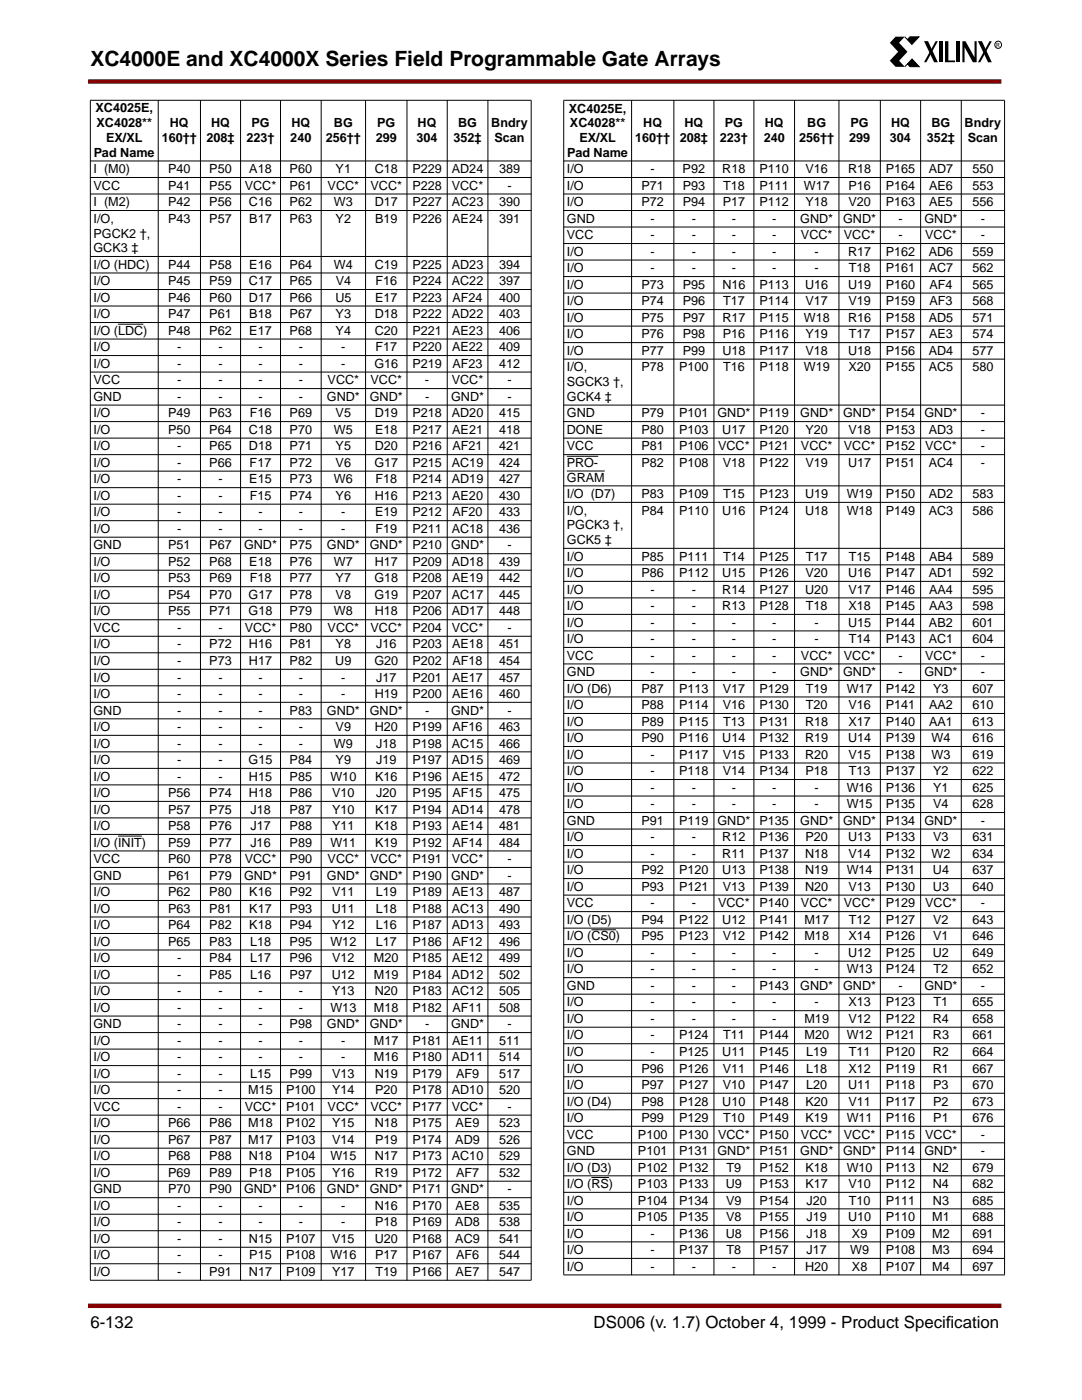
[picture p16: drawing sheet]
<svg xmlns="http://www.w3.org/2000/svg" width="216mm" height="279mm" viewBox="0 0 216 279" stroke-linecap="round" stroke-linejoin="round" font-family="sans-serif">
<defs><g id="words">
<text font-size="4.2" x="18" y="13.1">XC4000E and XC4000X Series Field Programmable Gate Arrays</text>
<g font-size="3.4">
<text x="18" y="265.1">6-132</text>
<text x="118.5" y="265.1">DS006 (v. 1.7) October 4, 1999 - Product Specif</text>
<text x="188.7" y="265.1">ication</text>
</g>
<g font-size="2.5">
<text x="19.1" y="22.4">XC4025E,</text>
<text x="113.5" y="22.5">XC4025E,</text>
<text x="19.3" y="25.4">XC4028**</text>
<text x="21.2" y="28.3">EX/XL</text>
<text x="32.3" y="28.3">160††</text>
<text x="33.9" y="25.4">HQ</text>
<text x="41.2" y="28.3">208‡</text>
<text x="42.1" y="25.4">HQ</text>
<text x="49.2" y="28.3">223†</text>
<text x="50.2" y="25.4">PG</text>
<text x="57.9" y="28.3">240</text>
<text x="58.1" y="25.4">HQ</text>
<text x="65" y="28.3">256††</text>
<text x="66.6" y="25.4">BG</text>
<text x="75" y="28.3">299</text>
<text x="75.3" y="25.4">PG</text>
<text x="83.1" y="28.3">304</text>
<text x="83.3" y="25.4">HQ</text>
<text x="90.5" y="28.3">352‡</text>
<text x="91.4" y="25.4">BG</text>
<text x="98" y="25.4">Bndry</text>
<text x="98.7" y="28.3">Scan</text>
<text x="113.7" y="25.4">XC4028**</text>
<text x="115.6" y="28.3">EX/XL</text>
<text x="126.7" y="28.3">160††</text>
<text x="128.4" y="25.4">HQ</text>
<text x="135.7" y="28.3">208‡</text>
<text x="136.6" y="25.4">HQ</text>
<text x="143.6" y="28.3">223†</text>
<text x="144.6" y="25.4">PG</text>
<text x="152.4" y="28.3">240</text>
<text x="152.6" y="25.4">HQ</text>
<text x="159.5" y="28.3">256††</text>
<text x="161.1" y="25.4">BG</text>
<text x="169.4" y="28.3">299</text>
<text x="169.7" y="25.4">PG</text>
<text x="177.6" y="28.3">304</text>
<text x="177.8" y="25.4">HQ</text>
<text x="185" y="28.3">352‡</text>
<text x="185.9" y="25.4">BG</text>
<text x="192.5" y="25.4">Bndry</text>
<text x="193.1" y="28.3">Scan</text>
<text x="18.7" y="34.6">I (M0)</text>
<text x="18.7" y="31.3">Pad Name</text>
<text x="33.5" y="34.6">P40</text>
<text x="41.8" y="34.6">P50</text>
<text x="49.7" y="34.6">A18</text>
<text x="57.8" y="34.6">P60</text>
<text x="67" y="34.6">Y1</text>
<text x="74.8" y="34.6">C18</text>
<text x="82.3" y="34.6">P229</text>
<text x="90.1" y="34.6">AD24</text>
<text x="99.6" y="34.6">389</text>
<text x="113.1" y="34.6">I/O</text>
<text x="113.2" y="31.3">Pad Name</text>
<text x="129.8" y="34.6">-</text>
<text x="136.2" y="34.6">P92</text>
<text x="144.1" y="34.6">R18</text>
<text x="151.5" y="34.6">P110</text>
<text x="160.7" y="34.6">V16</text>
<text x="169.2" y="34.6">R18</text>
<text x="176.7" y="34.6">P165</text>
<text x="185.3" y="34.6">AD7</text>
<text x="194" y="34.6">550</text>
<text x="18.7" y="37.9">VCC</text>
<text x="18.7" y="41.2">I (M2)</text>
<text x="33.5" y="41.2">P42</text>
<text x="33.5" y="37.9">P41</text>
<text x="41.8" y="37.9">P55</text>
<text x="41.8" y="41.2">P56</text>
<text x="48.8" y="37.9">VCC*</text>
<text x="49.7" y="41.2">C16</text>
<text x="57.8" y="37.9">P61</text>
<text x="57.8" y="41.2">P62</text>
<text x="65.4" y="37.9">VCC*</text>
<text x="66.6" y="41.2">W3</text>
<text x="73.9" y="37.9">VCC*</text>
<text x="74.8" y="41.2">D17</text>
<text x="82.3" y="37.9">P228</text>
<text x="82.3" y="41.2">P227</text>
<text x="90.1" y="37.9">VCC*</text>
<text x="90.2" y="41.2">AC23</text>
<text x="99.6" y="41.2">390</text>
<text x="101.3" y="37.9">-</text>
<text x="113.1" y="37.9">I/O</text>
<text x="113.1" y="41.2">I/O</text>
<text x="128" y="37.9">P71</text>
<text x="128" y="41.2">P72</text>
<text x="136.2" y="37.9">P93</text>
<text x="136.2" y="41.2">P94</text>
<text x="144.2" y="41.2">P17</text>
<text x="144.3" y="37.9">T18</text>
<text x="151.5" y="37.9">P111</text>
<text x="151.5" y="41.2">P112</text>
<text x="160.4" y="37.9">W17</text>
<text x="160.7" y="41.2">Y18</text>
<text x="169.3" y="37.9">P16</text>
<text x="169.3" y="41.2">V20</text>
<text x="176.7" y="37.9">P164</text>
<text x="176.7" y="41.2">P163</text>
<text x="185.4" y="37.9">AE6</text>
<text x="185.4" y="41.2">AE5</text>
<text x="194" y="37.9">553</text>
<text x="194" y="41.2">556</text>
<text x="18.7" y="44.5">I/O,</text>
<text x="18.7" y="47.4">PGCK2 †,</text>
<text x="33.5" y="44.5">P43</text>
<text x="41.8" y="44.5">P57</text>
<text x="49.7" y="44.5">B17</text>
<text x="57.8" y="44.5">P63</text>
<text x="67" y="44.5">Y2</text>
<text x="74.8" y="44.5">B19</text>
<text x="82.3" y="44.5">P226</text>
<text x="90.2" y="44.5">AE24</text>
<text x="99.6" y="44.5">391</text>
<text x="113.1" y="44.5">GND</text>
<text x="113.1" y="47.8">VCC</text>
<text x="129.8" y="44.5">-</text>
<text x="129.8" y="47.8">-</text>
<text x="138" y="44.5">-</text>
<text x="138" y="47.8">-</text>
<text x="146" y="44.5">-</text>
<text x="146" y="47.8">-</text>
<text x="154.1" y="44.5">-</text>
<text x="154.1" y="47.8">-</text>
<text x="159.7" y="44.5">GND*</text>
<text x="159.8" y="47.8">VCC*</text>
<text x="168.2" y="44.5">GND*</text>
<text x="168.4" y="47.8">VCC*</text>
<text x="179.3" y="47.8">-</text>
<text x="179.3" y="44.5">-</text>
<text x="184.5" y="44.5">GND*</text>
<text x="184.6" y="47.8">VCC*</text>
<text x="195.7" y="47.8">-</text>
<text x="195.7" y="44.5">-</text>
<text x="18.7" y="50.3">GCK3 ‡</text>
<text x="18.7" y="53.6">I/O (HDC)</text>
<text x="33.5" y="53.6">P44</text>
<text x="41.8" y="53.6">P58</text>
<text x="49.7" y="53.6">E16</text>
<text x="57.8" y="53.6">P64</text>
<text x="66.6" y="53.6">W4</text>
<text x="74.8" y="53.6">C19</text>
<text x="82.3" y="53.6">P225</text>
<text x="90.1" y="53.6">AD23</text>
<text x="99.6" y="53.6">394</text>
<text x="113.1" y="51.1">I/O</text>
<text x="129.8" y="51.1">-</text>
<text x="138" y="51.1">-</text>
<text x="146" y="51.1">-</text>
<text x="154.1" y="51.1">-</text>
<text x="162.6" y="51.1">-</text>
<text x="169.2" y="51.1">R17</text>
<text x="176.7" y="51.1">P162</text>
<text x="185.3" y="51.1">AD6</text>
<text x="194" y="51.1">559</text>
<text x="18.7" y="56.9">I/O</text>
<text x="33.5" y="56.9">P45</text>
<text x="41.8" y="56.9">P59</text>
<text x="49.7" y="56.9">C17</text>
<text x="57.8" y="56.9">P65</text>
<text x="67" y="56.9">V4</text>
<text x="74.9" y="56.9">F16</text>
<text x="82.3" y="56.9">P224</text>
<text x="90.2" y="56.9">AC22</text>
<text x="99.6" y="56.9">397</text>
<text x="113.1" y="54.3">I/O</text>
<text x="113.1" y="57.6">I/O</text>
<text x="128" y="57.6">P73</text>
<text x="129.8" y="54.3">-</text>
<text x="136.2" y="57.6">P95</text>
<text x="138" y="54.3">-</text>
<text x="144.1" y="57.6">N16</text>
<text x="146" y="54.3">-</text>
<text x="151.5" y="57.6">P113</text>
<text x="154.1" y="54.3">-</text>
<text x="160.7" y="57.6">U16</text>
<text x="162.6" y="54.3">-</text>
<text x="169.2" y="57.6">U19</text>
<text x="169.4" y="54.3">T18</text>
<text x="176.7" y="54.3">P161</text>
<text x="176.7" y="57.6">P160</text>
<text x="185.3" y="54.3">AC7</text>
<text x="185.4" y="57.6">AF4</text>
<text x="194" y="54.3">562</text>
<text x="194" y="57.6">565</text>
<text x="18.7" y="60.2">I/O</text>
<text x="18.7" y="63.5">I/O</text>
<text x="33.5" y="60.2">P46</text>
<text x="33.5" y="63.5">P47</text>
<text x="41.8" y="60.2">P60</text>
<text x="41.8" y="63.5">P61</text>
<text x="49.7" y="60.2">D17</text>
<text x="49.7" y="63.5">B18</text>
<text x="57.8" y="63.5">P67</text>
<text x="57.8" y="60.2">P66</text>
<text x="66.9" y="60.2">U5</text>
<text x="67" y="63.5">Y3</text>
<text x="74.8" y="63.5">D18</text>
<text x="74.8" y="60.2">E17</text>
<text x="82.3" y="63.5">P222</text>
<text x="82.3" y="60.2">P223</text>
<text x="90.1" y="63.5">AD22</text>
<text x="90.3" y="60.2">AF24</text>
<text x="99.6" y="63.5">403</text>
<text x="99.6" y="60.2">400</text>
<text x="113.1" y="60.9">I/O</text>
<text x="113.1" y="64.2">I/O</text>
<text x="128" y="60.9">P74</text>
<text x="128" y="64.2">P75</text>
<text x="136.2" y="60.9">P96</text>
<text x="136.2" y="64.2">P97</text>
<text x="144.1" y="64.2">R17</text>
<text x="144.3" y="60.9">T17</text>
<text x="151.5" y="60.9">P114</text>
<text x="151.5" y="64.2">P115</text>
<text x="160.4" y="64.2">W18</text>
<text x="160.7" y="60.9">V17</text>
<text x="169.2" y="64.2">R16</text>
<text x="169.3" y="60.9">V19</text>
<text x="176.7" y="64.2">P158</text>
<text x="176.7" y="60.9">P159</text>
<text x="185.3" y="64.2">AD5</text>
<text x="185.4" y="60.9">AF3</text>
<text x="194" y="64.2">571</text>
<text x="194" y="60.9">568</text>
<text x="18.7" y="70.1">I/O</text>
<text x="18.7" y="66.8">I/O (LDC)</text>
<text x="33.5" y="66.8">P48</text>
<text x="35.4" y="70.1">-</text>
<text x="41.8" y="66.8">P62</text>
<text x="43.6" y="70.1">-</text>
<text x="49.7" y="66.8">E17</text>
<text x="51.6" y="70.1">-</text>
<text x="57.8" y="66.8">P68</text>
<text x="59.6" y="70.1">-</text>
<text x="67" y="66.8">Y4</text>
<text x="68.1" y="70.1">-</text>
<text x="74.8" y="66.8">C20</text>
<text x="74.9" y="70.1">F17</text>
<text x="82.3" y="70.1">P220</text>
<text x="82.3" y="66.8">P221</text>
<text x="90.2" y="70.1">AE22</text>
<text x="90.2" y="66.8">AE23</text>
<text x="99.6" y="70.1">409</text>
<text x="99.6" y="66.8">406</text>
<text x="113.1" y="67.5">I/O</text>
<text x="113.1" y="70.8">I/O</text>
<text x="128" y="67.5">P76</text>
<text x="128" y="70.8">P77</text>
<text x="136.2" y="67.5">P98</text>
<text x="136.2" y="70.8">P99</text>
<text x="144.1" y="70.8">U18</text>
<text x="144.2" y="67.5">P16</text>
<text x="151.5" y="67.5">P116</text>
<text x="151.5" y="70.8">P117</text>
<text x="160.7" y="67.5">Y19</text>
<text x="160.7" y="70.8">V18</text>
<text x="169.2" y="70.8">U18</text>
<text x="169.4" y="67.5">T17</text>
<text x="176.7" y="67.5">P157</text>
<text x="176.7" y="70.8">P156</text>
<text x="185.3" y="70.8">AD4</text>
<text x="185.4" y="67.5">AE3</text>
<text x="194" y="67.5">574</text>
<text x="194" y="70.8">577</text>
<text x="18.7" y="73.4">I/O</text>
<text x="18.7" y="76.7">VCC</text>
<text x="35.4" y="73.4">-</text>
<text x="35.4" y="76.7">-</text>
<text x="43.6" y="73.4">-</text>
<text x="43.6" y="76.7">-</text>
<text x="51.6" y="73.4">-</text>
<text x="51.6" y="76.7">-</text>
<text x="59.6" y="73.4">-</text>
<text x="59.6" y="76.7">-</text>
<text x="65.4" y="76.7">VCC*</text>
<text x="68.1" y="73.4">-</text>
<text x="73.9" y="76.7">VCC*</text>
<text x="74.7" y="73.4">G16</text>
<text x="82.3" y="73.4">P219</text>
<text x="84.8" y="76.7">-</text>
<text x="90.1" y="76.7">VCC*</text>
<text x="90.3" y="73.4">AF23</text>
<text x="99.6" y="73.4">412</text>
<text x="101.3" y="76.7">-</text>
<text x="113.1" y="74.1">I/O,</text>
<text x="113.1" y="77.1">SGCK3 †,</text>
<text x="128" y="74.1">P78</text>
<text x="135.5" y="74.1">P100</text>
<text x="144.3" y="74.1">T16</text>
<text x="151.5" y="74.1">P118</text>
<text x="160.4" y="74.1">W19</text>
<text x="169.3" y="74.1">X20</text>
<text x="176.7" y="74.1">P155</text>
<text x="185.3" y="74.1">AC5</text>
<text x="194" y="74.1">580</text>
<text x="18.7" y="80">GND</text>
<text x="18.7" y="83.3">I/O</text>
<text x="33.5" y="83.3">P49</text>
<text x="35.4" y="80">-</text>
<text x="41.8" y="83.3">P63</text>
<text x="43.6" y="80">-</text>
<text x="49.8" y="83.3">F16</text>
<text x="51.6" y="80">-</text>
<text x="57.8" y="83.3">P69</text>
<text x="59.6" y="80">-</text>
<text x="65.2" y="80">GND*</text>
<text x="67" y="83.3">V5</text>
<text x="73.8" y="80">GND*</text>
<text x="74.8" y="83.3">D19</text>
<text x="82.3" y="83.3">P218</text>
<text x="84.8" y="80">-</text>
<text x="90" y="80">GND*</text>
<text x="90.1" y="83.3">AD20</text>
<text x="99.6" y="83.3">415</text>
<text x="101.3" y="80">-</text>
<text x="113.1" y="80">GCK4 ‡</text>
<text x="113.1" y="83.3">GND</text>
<text x="128" y="83.3">P79</text>
<text x="135.5" y="83.3">P101 GND*</text>
<text x="151.5" y="83.3">P119</text>
<text x="159.7" y="83.3">GND*</text>
<text x="168.2" y="83.3">GND*</text>
<text x="176.7" y="83.3">P154</text>
<text x="184.5" y="83.3">GND*</text>
<text x="195.7" y="83.3">-</text>
<text x="18.7" y="86.6">I/O</text>
<text x="18.7" y="89.9">I/O</text>
<text x="33.5" y="86.6">P50</text>
<text x="35.4" y="89.9">-</text>
<text x="41.8" y="89.9">P65</text>
<text x="41.8" y="86.6">P64</text>
<text x="49.7" y="89.9">D18</text>
<text x="49.7" y="86.6">C18</text>
<text x="57.8" y="89.9">P71</text>
<text x="57.8" y="86.6">P70</text>
<text x="66.6" y="86.6">W5</text>
<text x="67" y="89.9">Y5</text>
<text x="74.8" y="89.9">D20</text>
<text x="74.8" y="86.6">E18</text>
<text x="82.3" y="89.9">P216</text>
<text x="82.3" y="86.6">P217</text>
<text x="90.2" y="86.6">AE21</text>
<text x="90.3" y="89.9">AF21</text>
<text x="99.6" y="89.9">421</text>
<text x="99.6" y="86.6">418</text>
<text x="113.1" y="86.6">DONE</text>
<text x="113.1" y="89.9">VCC</text>
<text x="128" y="86.6">P80</text>
<text x="128" y="89.9">P81</text>
<text x="135.5" y="86.6">P103</text>
<text x="135.5" y="89.9">P106</text>
<text x="143.3" y="89.9">VCC*</text>
<text x="144.1" y="86.6">U17</text>
<text x="151.5" y="86.6">P120</text>
<text x="151.5" y="89.9">P121</text>
<text x="159.8" y="89.9">VCC*</text>
<text x="160.7" y="86.6">Y20</text>
<text x="168.4" y="89.9">VCC*</text>
<text x="169.3" y="86.6">V18</text>
<text x="176.7" y="86.6">P153</text>
<text x="176.7" y="89.9">P152</text>
<text x="184.6" y="89.9">VCC*</text>
<text x="185.3" y="86.6">AD3</text>
<text x="195.7" y="86.6">-</text>
<text x="195.7" y="89.9">-</text>
<text x="18.7" y="93.2">I/O</text>
<text x="35.4" y="93.2">-</text>
<text x="41.8" y="93.2">P66</text>
<text x="49.8" y="93.2">F17</text>
<text x="57.8" y="93.2">P72</text>
<text x="67" y="93.2">V6</text>
<text x="74.7" y="93.2">G17</text>
<text x="82.3" y="93.2">P215</text>
<text x="90.1" y="93.2">AC19</text>
<text x="99.6" y="93.2">424</text>
<text x="113.1" y="93.2">PRO-</text>
<text x="128" y="93.2">P82</text>
<text x="135.5" y="93.2">P108</text>
<text x="144.2" y="93.2">V18</text>
<text x="151.5" y="93.2">P122</text>
<text x="160.7" y="93.2">V19</text>
<text x="169.2" y="93.2">U17</text>
<text x="176.7" y="93.2">P151</text>
<text x="185.3" y="93.2">AC4</text>
<text x="195.7" y="93.2">-</text>
<text x="18.7" y="96.5">I/O</text>
<text x="18.7" y="99.8">I/O</text>
<text x="35.4" y="96.5">-</text>
<text x="35.4" y="99.8">-</text>
<text x="43.6" y="96.5">-</text>
<text x="43.6" y="99.8">-</text>
<text x="49.7" y="96.5">E15</text>
<text x="49.8" y="99.8">F15</text>
<text x="57.8" y="96.5">P73</text>
<text x="57.8" y="99.8">P74</text>
<text x="66.6" y="96.5">W6</text>
<text x="67" y="99.8">Y6</text>
<text x="74.8" y="99.8">H16</text>
<text x="74.9" y="96.5">F18</text>
<text x="82.3" y="96.5">P214</text>
<text x="82.3" y="99.8">P213</text>
<text x="90.1" y="96.5">AD19</text>
<text x="90.2" y="99.8">AE20</text>
<text x="99.6" y="99.8">430</text>
<text x="99.6" y="96.5">427</text>
<text x="113.1" y="96.1">GRAM</text>
<text x="113.1" y="99.4">I/O (D7)</text>
<text x="128" y="99.4">P83</text>
<text x="135.5" y="99.4">P109</text>
<text x="144.3" y="99.4">T15</text>
<text x="151.5" y="99.4">P123</text>
<text x="160.7" y="99.4">U19</text>
<text x="168.9" y="99.4">W19</text>
<text x="176.7" y="99.4">P150</text>
<text x="185.3" y="99.4">AD2</text>
<text x="194" y="99.4">583</text>
<text x="18.7" y="103.1">I/O</text>
<text x="18.7" y="106.4">I/O</text>
<text x="35.4" y="103.1">-</text>
<text x="35.4" y="106.4">-</text>
<text x="43.6" y="103.1">-</text>
<text x="43.6" y="106.4">-</text>
<text x="51.6" y="103.1">-</text>
<text x="51.6" y="106.4">-</text>
<text x="59.6" y="103.1">-</text>
<text x="59.6" y="106.4">-</text>
<text x="68.1" y="103.1">-</text>
<text x="68.1" y="106.4">-</text>
<text x="74.8" y="103.1">E19</text>
<text x="74.9" y="106.4">F19</text>
<text x="82.3" y="106.4">P211</text>
<text x="82.3" y="103.1">P212</text>
<text x="90.1" y="106.4">AC18</text>
<text x="90.3" y="103.1">AF20</text>
<text x="99.6" y="106.4">436</text>
<text x="99.6" y="103.1">433</text>
<text x="113.1" y="102.7">I/O,</text>
<text x="113.1" y="105.7">PGCK3 †,</text>
<text x="128" y="102.7">P84</text>
<text x="135.5" y="102.7">P110</text>
<text x="144.1" y="102.7">U16</text>
<text x="151.5" y="102.7">P124</text>
<text x="160.7" y="102.7">U18</text>
<text x="168.9" y="102.7">W18</text>
<text x="176.7" y="102.7">P149</text>
<text x="185.3" y="102.7">AC3</text>
<text x="194" y="102.7">586</text>
<text x="18.7" y="109.7">GND</text>
<text x="18.7" y="112.9">I/O</text>
<text x="33.5" y="109.7">P51</text>
<text x="33.5" y="112.9">P52</text>
<text x="41.8" y="109.7">P67</text>
<text x="41.8" y="112.9">P68</text>
<text x="48.7" y="109.7">GND*</text>
<text x="49.7" y="112.9">E18</text>
<text x="57.8" y="109.7">P75</text>
<text x="57.8" y="112.9">P76</text>
<text x="65.2" y="109.7">GND*</text>
<text x="66.6" y="112.9">W7</text>
<text x="73.8" y="109.7">GND*</text>
<text x="74.8" y="112.9">H17</text>
<text x="82.3" y="109.7">P210</text>
<text x="82.3" y="112.9">P209</text>
<text x="90" y="109.7">GND*</text>
<text x="90.1" y="112.9">AD18</text>
<text x="99.6" y="112.9">439</text>
<text x="101.3" y="109.7">-</text>
<text x="113.1" y="108.6">GCK5 ‡</text>
<text x="113.1" y="111.9">I/O</text>
<text x="128" y="111.9">P85</text>
<text x="135.5" y="111.9">P111</text>
<text x="144.3" y="111.9">T14</text>
<text x="151.5" y="111.9">P125</text>
<text x="160.8" y="111.9">T17</text>
<text x="169.4" y="111.9">T15</text>
<text x="176.7" y="111.9">P148</text>
<text x="185.4" y="111.9">AB4</text>
<text x="194" y="111.9">589</text>
<text x="18.7" y="116.2">I/O</text>
<text x="18.7" y="119.5">I/O</text>
<text x="33.5" y="116.2">P53</text>
<text x="33.5" y="119.5">P54</text>
<text x="41.8" y="116.2">P69</text>
<text x="41.8" y="119.5">P70</text>
<text x="49.6" y="119.5">G17</text>
<text x="49.8" y="116.2">F18</text>
<text x="57.8" y="116.2">P77</text>
<text x="57.8" y="119.5">P78</text>
<text x="67" y="116.2">Y7</text>
<text x="67" y="119.5">V8</text>
<text x="74.7" y="116.2">G18</text>
<text x="74.7" y="119.5">G19</text>
<text x="82.3" y="116.2">P208</text>
<text x="82.3" y="119.5">P207</text>
<text x="90.2" y="119.5">AC17</text>
<text x="90.2" y="116.2">AE19</text>
<text x="99.6" y="116.2">442</text>
<text x="99.6" y="119.5">445</text>
<text x="113.1" y="115.2">I/O</text>
<text x="113.1" y="118.5">I/O</text>
<text x="128" y="115.2">P86</text>
<text x="129.8" y="118.5">-</text>
<text x="135.5" y="115.2">P112</text>
<text x="138" y="118.5">-</text>
<text x="144.1" y="115.2">U15</text>
<text x="144.1" y="118.5">R14</text>
<text x="151.5" y="115.2">P126</text>
<text x="151.5" y="118.5">P127</text>
<text x="160.7" y="118.5">U20</text>
<text x="160.7" y="115.2">V20</text>
<text x="169.2" y="115.2">U16</text>
<text x="169.3" y="118.5">V17</text>
<text x="176.7" y="115.2">P147</text>
<text x="176.7" y="118.5">P146</text>
<text x="185.3" y="115.2">AD1</text>
<text x="185.4" y="118.5">AA4</text>
<text x="194" y="115.2">592</text>
<text x="194" y="118.5">595</text>
<text x="18.7" y="122.8">I/O</text>
<text x="33.5" y="122.8">P55</text>
<text x="41.8" y="122.8">P71</text>
<text x="49.6" y="122.8">G18</text>
<text x="57.8" y="122.8">P79</text>
<text x="66.6" y="122.8">W8</text>
<text x="74.8" y="122.8">H18</text>
<text x="82.3" y="122.8">P206</text>
<text x="90.1" y="122.8">AD17</text>
<text x="99.6" y="122.8">448</text>
<text x="113.1" y="121.8">I/O</text>
<text x="113.1" y="125.1">I/O</text>
<text x="129.8" y="121.8">-</text>
<text x="129.8" y="125.1">-</text>
<text x="138" y="121.8">-</text>
<text x="138" y="125.1">-</text>
<text x="144.1" y="121.8">R13</text>
<text x="146" y="125.1">-</text>
<text x="151.5" y="121.8">P128</text>
<text x="154.1" y="125.1">-</text>
<text x="160.8" y="121.8">T18</text>
<text x="162.6" y="125.1">-</text>
<text x="169.2" y="125.1">U15</text>
<text x="169.3" y="121.8">X18</text>
<text x="176.7" y="125.1">P144</text>
<text x="176.7" y="121.8">P145</text>
<text x="185.4" y="125.1">AB2</text>
<text x="185.4" y="121.8">AA3</text>
<text x="194" y="125.1">601</text>
<text x="194" y="121.8">598</text>
<text x="18.7" y="126.1">VCC</text>
<text x="18.7" y="129.4">I/O</text>
<text x="35.4" y="126.1">-</text>
<text x="35.4" y="129.4">-</text>
<text x="41.8" y="129.4">P72</text>
<text x="43.6" y="126.1">-</text>
<text x="48.8" y="126.1">VCC*</text>
<text x="49.7" y="129.4">H16</text>
<text x="57.8" y="129.4">P81</text>
<text x="57.8" y="126.1">P80</text>
<text x="65.4" y="126.1">VCC*</text>
<text x="67" y="129.4">Y8</text>
<text x="73.9" y="126.1">VCC*</text>
<text x="75" y="129.4">J16</text>
<text x="82.3" y="129.4">P203</text>
<text x="82.3" y="126.1">P204</text>
<text x="90.1" y="126.1">VCC*</text>
<text x="90.2" y="129.4">AE18</text>
<text x="99.6" y="129.4">451</text>
<text x="101.3" y="126.1">-</text>
<text x="113.1" y="128.4">I/O</text>
<text x="113.1" y="131.7">VCC</text>
<text x="129.8" y="128.4">-</text>
<text x="129.8" y="131.7">-</text>
<text x="138" y="128.4">-</text>
<text x="138" y="131.7">-</text>
<text x="146" y="128.4">-</text>
<text x="146" y="131.7">-</text>
<text x="154.1" y="128.4">-</text>
<text x="154.1" y="131.7">-</text>
<text x="159.8" y="131.7">VCC*</text>
<text x="162.6" y="128.4">-</text>
<text x="168.4" y="131.7">VCC*</text>
<text x="169.4" y="128.4">T14</text>
<text x="176.7" y="128.4">P143</text>
<text x="179.3" y="131.7">-</text>
<text x="184.6" y="131.7">VCC*</text>
<text x="185.3" y="128.4">AC1</text>
<text x="194" y="128.4">604</text>
<text x="195.7" y="131.7">-</text>
<text x="18.7" y="132.7">I/O</text>
<text x="18.7" y="136">I/O</text>
<text x="35.4" y="132.7">-</text>
<text x="35.4" y="136">-</text>
<text x="41.8" y="132.7">P73</text>
<text x="43.6" y="136">-</text>
<text x="49.7" y="132.7">H17</text>
<text x="51.6" y="136">-</text>
<text x="57.8" y="132.7">P82</text>
<text x="59.6" y="136">-</text>
<text x="66.9" y="132.7">U9</text>
<text x="68.1" y="136">-</text>
<text x="74.7" y="132.7">G20</text>
<text x="75" y="136">J17</text>
<text x="82.3" y="136">P201</text>
<text x="82.3" y="132.7">P202</text>
<text x="90.2" y="136">AE17</text>
<text x="90.3" y="132.7">AF18</text>
<text x="99.6" y="136">457</text>
<text x="99.6" y="132.7">454</text>
<text x="113.1" y="135">GND</text>
<text x="129.8" y="135">-</text>
<text x="138" y="135">-</text>
<text x="146" y="135">-</text>
<text x="154.1" y="135">-</text>
<text x="159.7" y="135">GND*</text>
<text x="168.2" y="135">GND*</text>
<text x="179.3" y="135">-</text>
<text x="184.5" y="135">GND*</text>
<text x="195.7" y="135">-</text>
<text x="18.7" y="139.3">I/O</text>
<text x="18.7" y="142.6">GND</text>
<text x="35.4" y="139.3">-</text>
<text x="35.4" y="142.6">-</text>
<text x="43.6" y="139.3">-</text>
<text x="43.6" y="142.6">-</text>
<text x="51.6" y="139.3">-</text>
<text x="51.6" y="142.6">-</text>
<text x="57.8" y="142.6">P83</text>
<text x="59.6" y="139.3">-</text>
<text x="65.2" y="142.6">GND*</text>
<text x="68.1" y="139.3">-</text>
<text x="73.8" y="142.6">GND*</text>
<text x="74.8" y="139.3">H19</text>
<text x="82.3" y="139.3">P200</text>
<text x="84.8" y="142.6">-</text>
<text x="90" y="142.6">GND*</text>
<text x="90.2" y="139.3">AE16</text>
<text x="99.6" y="139.3">460</text>
<text x="101.3" y="142.6">-</text>
<text x="113.1" y="138.2">I/O (D6)</text>
<text x="113.1" y="141.5">I/O</text>
<text x="128" y="138.2">P87</text>
<text x="128" y="141.5">P88</text>
<text x="135.5" y="138.2">P113</text>
<text x="135.5" y="141.5">P114</text>
<text x="144.2" y="138.2">V17</text>
<text x="144.2" y="141.5">V16</text>
<text x="151.5" y="138.2">P129</text>
<text x="151.5" y="141.5">P130</text>
<text x="160.8" y="138.2">T19</text>
<text x="160.8" y="141.5">T20</text>
<text x="168.9" y="138.2">W17</text>
<text x="169.3" y="141.5">V16</text>
<text x="176.7" y="138.2">P142</text>
<text x="176.7" y="141.5">P141</text>
<text x="185.4" y="141.5">AA2</text>
<text x="186.2" y="138.2">Y3</text>
<text x="194" y="138.2">607</text>
<text x="194" y="141.5">610</text>
<text x="18.7" y="145.9">I/O</text>
<text x="18.7" y="149.2">I/O</text>
<text x="35.4" y="145.9">-</text>
<text x="35.4" y="149.2">-</text>
<text x="43.6" y="145.9">-</text>
<text x="43.6" y="149.2">-</text>
<text x="51.6" y="145.9">-</text>
<text x="51.6" y="149.2">-</text>
<text x="59.6" y="145.9">-</text>
<text x="59.6" y="149.2">-</text>
<text x="66.6" y="149.2">W9</text>
<text x="67" y="145.9">V9</text>
<text x="74.8" y="145.9">H20</text>
<text x="75" y="149.2">J18</text>
<text x="82.3" y="145.9">P199</text>
<text x="82.3" y="149.2">P198</text>
<text x="90.1" y="149.2">AC15</text>
<text x="90.3" y="145.9">AF16</text>
<text x="99.6" y="145.9">463</text>
<text x="99.6" y="149.2">466</text>
<text x="113.1" y="144.8">I/O</text>
<text x="113.1" y="148.1">I/O</text>
<text x="128" y="144.8">P89</text>
<text x="128" y="148.1">P90</text>
<text x="135.5" y="144.8">P115</text>
<text x="135.5" y="148.1">P116</text>
<text x="144.1" y="148.1">U14</text>
<text x="144.3" y="144.8">T13</text>
<text x="151.5" y="148.1">P132</text>
<text x="151.5" y="144.8">P131</text>
<text x="160.7" y="148.1">R19</text>
<text x="160.7" y="144.8">R18</text>
<text x="169.2" y="148.1">U14</text>
<text x="169.3" y="144.8">X17</text>
<text x="176.7" y="148.1">P139</text>
<text x="176.7" y="144.8">P140</text>
<text x="185.4" y="144.8">AA1</text>
<text x="185.9" y="148.1">W4</text>
<text x="194" y="148.1">616</text>
<text x="194" y="144.8">613</text>
<text x="18.7" y="152.5">I/O</text>
<text x="18.7" y="155.8">I/O</text>
<text x="35.4" y="152.5">-</text>
<text x="35.4" y="155.8">-</text>
<text x="43.6" y="152.5">-</text>
<text x="43.6" y="155.8">-</text>
<text x="49.6" y="152.5">G15</text>
<text x="49.7" y="155.8">H15</text>
<text x="57.8" y="152.5">P84</text>
<text x="57.8" y="155.8">P85</text>
<text x="65.9" y="155.8">W10</text>
<text x="67" y="152.5">Y9</text>
<text x="74.8" y="155.8">K16</text>
<text x="75" y="152.5">J19</text>
<text x="82.3" y="152.5">P197</text>
<text x="82.3" y="155.8">P196</text>
<text x="90.1" y="152.5">AD15</text>
<text x="90.2" y="155.8">AE15</text>
<text x="99.6" y="152.5">469</text>
<text x="99.6" y="155.8">472</text>
<text x="113.1" y="151.4">I/O</text>
<text x="113.1" y="154.7">I/O</text>
<text x="129.8" y="151.4">-</text>
<text x="129.8" y="154.7">-</text>
<text x="135.5" y="151.4">P117</text>
<text x="135.5" y="154.7">P118</text>
<text x="144.2" y="151.4">V15</text>
<text x="144.2" y="154.7">V14</text>
<text x="151.5" y="151.4">P133</text>
<text x="151.5" y="154.7">P134</text>
<text x="160.7" y="151.4">R20</text>
<text x="160.7" y="154.7">P18</text>
<text x="169.3" y="151.4">V15</text>
<text x="169.4" y="154.7">T13</text>
<text x="176.7" y="151.4">P138</text>
<text x="176.7" y="154.7">P137</text>
<text x="185.9" y="151.4">W3</text>
<text x="186.2" y="154.7">Y2</text>
<text x="194" y="151.4">619</text>
<text x="194" y="154.7">622</text>
<text x="18.7" y="159.1">I/O</text>
<text x="33.5" y="159.1">P56</text>
<text x="41.8" y="159.1">P74</text>
<text x="49.7" y="159.1">H18</text>
<text x="57.8" y="159.1">P86</text>
<text x="66.3" y="159.1">V10</text>
<text x="75" y="159.1">J20</text>
<text x="82.3" y="159.1">P195</text>
<text x="90.3" y="159.1">AF15</text>
<text x="99.6" y="159.1">475</text>
<text x="113.1" y="158">I/O</text>
<text x="113.1" y="161.3">I/O</text>
<text x="129.8" y="158">-</text>
<text x="129.8" y="161.3">-</text>
<text x="138" y="158">-</text>
<text x="138" y="161.3">-</text>
<text x="146" y="158">-</text>
<text x="146" y="161.3">-</text>
<text x="154.1" y="158">-</text>
<text x="154.1" y="161.3">-</text>
<text x="162.6" y="158">-</text>
<text x="162.6" y="161.3">-</text>
<text x="168.9" y="158">W16</text>
<text x="168.9" y="161.3">W15</text>
<text x="176.7" y="158">P136</text>
<text x="176.7" y="161.3">P135</text>
<text x="186.2" y="158">Y1</text>
<text x="186.2" y="161.3">V4</text>
<text x="194" y="158">625</text>
<text x="194" y="161.3">628</text>
<text x="18.7" y="162.4">I/O</text>
<text x="18.7" y="165.7">I/O</text>
<text x="33.5" y="162.4">P57</text>
<text x="33.5" y="165.7">P58</text>
<text x="41.8" y="162.4">P75</text>
<text x="41.8" y="165.7">P76</text>
<text x="50" y="162.4">J18</text>
<text x="50" y="165.7">J17</text>
<text x="57.8" y="162.4">P87</text>
<text x="57.8" y="165.7">P88</text>
<text x="66.3" y="162.4">Y10</text>
<text x="66.3" y="165.7">Y11</text>
<text x="74.8" y="162.4">K17</text>
<text x="74.8" y="165.7">K18</text>
<text x="82.3" y="162.4">P194</text>
<text x="82.3" y="165.7">P193</text>
<text x="90.1" y="162.4">AD14</text>
<text x="90.2" y="165.7">AE14</text>
<text x="99.6" y="165.7">481</text>
<text x="99.6" y="162.4">478</text>
<text x="113.1" y="164.6">GND</text>
<text x="113.1" y="167.9">I/O</text>
<text x="128" y="164.6">P91</text>
<text x="129.8" y="167.9">-</text>
<text x="135.5" y="164.6">P119 GND*</text>
<text x="138" y="167.9">-</text>
<text x="144.1" y="167.9">R12</text>
<text x="151.5" y="167.9">P136</text>
<text x="151.5" y="164.6">P135</text>
<text x="159.7" y="164.6">GND*</text>
<text x="160.7" y="167.9">P20</text>
<text x="168.2" y="164.6">GND*</text>
<text x="169.2" y="167.9">U13</text>
<text x="176.7" y="167.9">P133</text>
<text x="176.7" y="164.6">P134</text>
<text x="184.5" y="164.6">GND*</text>
<text x="186.2" y="167.9">V3</text>
<text x="194" y="167.9">631</text>
<text x="195.7" y="164.6">-</text>
<text x="18.7" y="169">I/O (INIT)</text>
<text x="18.7" y="172.3">VCC</text>
<text x="33.5" y="169">P59</text>
<text x="33.5" y="172.3">P60</text>
<text x="41.8" y="169">P77</text>
<text x="41.8" y="172.3">P78</text>
<text x="48.8" y="172.3">VCC*</text>
<text x="50" y="169">J16</text>
<text x="57.8" y="169">P89</text>
<text x="57.8" y="172.3">P90</text>
<text x="65.4" y="172.3">VCC*</text>
<text x="65.9" y="169">W11</text>
<text x="73.9" y="172.3">VCC*</text>
<text x="74.8" y="169">K19</text>
<text x="82.3" y="169">P192</text>
<text x="82.3" y="172.3">P191</text>
<text x="90.1" y="172.3">VCC*</text>
<text x="90.3" y="169">AF14</text>
<text x="99.6" y="169">484</text>
<text x="101.3" y="172.3">-</text>
<text x="113.1" y="171.2">I/O</text>
<text x="129.8" y="171.2">-</text>
<text x="138" y="171.2">-</text>
<text x="144.1" y="171.2">R11</text>
<text x="151.5" y="171.2">P137</text>
<text x="160.7" y="171.2">N18</text>
<text x="169.3" y="171.2">V14</text>
<text x="176.7" y="171.2">P132</text>
<text x="185.9" y="171.2">W2</text>
<text x="194" y="171.2">634</text>
<text x="18.7" y="175.6">GND</text>
<text x="18.7" y="178.9">I/O</text>
<text x="33.5" y="175.6">P61</text>
<text x="33.5" y="178.9">P62</text>
<text x="41.8" y="175.6">P79</text>
<text x="41.8" y="178.9">P80</text>
<text x="48.7" y="175.6">GND*</text>
<text x="49.7" y="178.9">K16</text>
<text x="57.8" y="175.6">P91</text>
<text x="57.8" y="178.9">P92</text>
<text x="65.2" y="175.6">GND*</text>
<text x="66.3" y="178.9">V11</text>
<text x="73.8" y="175.6">GND*</text>
<text x="75" y="178.9">L19</text>
<text x="82.3" y="175.6">P190</text>
<text x="82.3" y="178.9">P189</text>
<text x="90" y="175.6">GND*</text>
<text x="90.2" y="178.9">AE13</text>
<text x="99.6" y="178.9">487</text>
<text x="101.3" y="175.6">-</text>
<text x="113.1" y="174.5">I/O</text>
<text x="113.1" y="177.8">I/O</text>
<text x="128" y="174.5">P92</text>
<text x="128" y="177.8">P93</text>
<text x="135.5" y="174.5">P120</text>
<text x="135.5" y="177.8">P121</text>
<text x="144.1" y="174.5">U13</text>
<text x="144.2" y="177.8">V13</text>
<text x="151.5" y="174.5">P138</text>
<text x="151.5" y="177.8">P139</text>
<text x="160.7" y="174.5">N19</text>
<text x="160.7" y="177.8">N20</text>
<text x="168.9" y="174.5">W14</text>
<text x="169.3" y="177.8">V13</text>
<text x="176.7" y="174.5">P131</text>
<text x="176.7" y="177.8">P130</text>
<text x="186.1" y="174.5">U4</text>
<text x="186.1" y="177.8">U3</text>
<text x="194" y="174.5">637</text>
<text x="194" y="177.8">640</text>
<text x="18.7" y="182.2">I/O</text>
<text x="18.7" y="185.5">I/O</text>
<text x="33.5" y="182.2">P63</text>
<text x="33.5" y="185.5">P64</text>
<text x="41.8" y="182.2">P81</text>
<text x="41.8" y="185.5">P82</text>
<text x="49.7" y="182.2">K17</text>
<text x="49.7" y="185.5">K18</text>
<text x="57.8" y="182.2">P93</text>
<text x="57.8" y="185.5">P94</text>
<text x="66.2" y="182.2">U11</text>
<text x="66.3" y="185.5">Y12</text>
<text x="75" y="185.5">L16</text>
<text x="75" y="182.2">L18</text>
<text x="82.3" y="185.5">P187</text>
<text x="82.3" y="182.2">P188</text>
<text x="90.1" y="185.5">AD13</text>
<text x="90.2" y="182.2">AC13</text>
<text x="99.6" y="185.5">493</text>
<text x="99.6" y="182.2">490</text>
<text x="113.1" y="181.1">VCC</text>
<text x="113.1" y="184.4">I/O (D5)</text>
<text x="128" y="184.4">P94</text>
<text x="129.8" y="181.1">-</text>
<text x="135.5" y="184.4">P122</text>
<text x="138" y="181.1">-</text>
<text x="143.3" y="181.1">VCC*</text>
<text x="144.1" y="184.4">U12</text>
<text x="151.5" y="184.4">P141</text>
<text x="151.5" y="181.1">P140</text>
<text x="159.8" y="181.1">VCC*</text>
<text x="160.5" y="184.4">M17</text>
<text x="168.4" y="181.1">VCC*</text>
<text x="169.4" y="184.4">T12</text>
<text x="176.7" y="184.4">P127</text>
<text x="176.7" y="181.1">P129</text>
<text x="184.6" y="181.1">VCC*</text>
<text x="186.2" y="184.4">V2</text>
<text x="194" y="184.4">643</text>
<text x="195.7" y="181.1">-</text>
<text x="18.7" y="188.8">I/O</text>
<text x="33.5" y="188.8">P65</text>
<text x="41.8" y="188.8">P83</text>
<text x="49.9" y="188.8">L18</text>
<text x="57.8" y="188.8">P95</text>
<text x="65.9" y="188.8">W12</text>
<text x="75" y="188.8">L17</text>
<text x="82.3" y="188.8">P186</text>
<text x="90.3" y="188.8">AF12</text>
<text x="99.6" y="188.8">496</text>
<text x="113.1" y="191">I/O</text>
<text x="113.1" y="187.7">I/O (CS0)</text>
<text x="128" y="187.7">P95</text>
<text x="129.8" y="191">-</text>
<text x="135.5" y="187.7">P123</text>
<text x="138" y="191">-</text>
<text x="144.2" y="187.7">V12</text>
<text x="146" y="191">-</text>
<text x="151.5" y="187.7">P142</text>
<text x="154.1" y="191">-</text>
<text x="160.5" y="187.7">M18</text>
<text x="162.6" y="191">-</text>
<text x="169.2" y="191">U12</text>
<text x="169.3" y="187.7">X14</text>
<text x="176.7" y="191">P125</text>
<text x="176.7" y="187.7">P126</text>
<text x="186.1" y="191">U2</text>
<text x="186.2" y="187.7">V1</text>
<text x="194" y="191">649</text>
<text x="194" y="187.7">646</text>
<text x="18.7" y="192">I/O</text>
<text x="18.7" y="195.3">I/O</text>
<text x="35.4" y="192">-</text>
<text x="35.4" y="195.3">-</text>
<text x="41.8" y="192">P84</text>
<text x="41.8" y="195.3">P85</text>
<text x="49.9" y="192">L17</text>
<text x="49.9" y="195.3">L16</text>
<text x="57.8" y="192">P96</text>
<text x="57.8" y="195.3">P97</text>
<text x="66.2" y="195.3">U12</text>
<text x="66.3" y="192">V12</text>
<text x="74.6" y="192">M20</text>
<text x="74.6" y="195.3">M19</text>
<text x="82.3" y="192">P185</text>
<text x="82.3" y="195.3">P184</text>
<text x="90.1" y="195.3">AD12</text>
<text x="90.2" y="192">AE12</text>
<text x="99.6" y="192">499</text>
<text x="99.6" y="195.3">502</text>
<text x="113.1" y="194.3">I/O</text>
<text x="113.1" y="197.6">GND</text>
<text x="129.8" y="194.3">-</text>
<text x="129.8" y="197.6">-</text>
<text x="138" y="194.3">-</text>
<text x="138" y="197.6">-</text>
<text x="146" y="194.3">-</text>
<text x="146" y="197.6">-</text>
<text x="151.5" y="197.6">P143</text>
<text x="154.1" y="194.3">-</text>
<text x="159.7" y="197.6">GND*</text>
<text x="162.6" y="194.3">-</text>
<text x="168.2" y="197.6">GND*</text>
<text x="168.9" y="194.3">W13</text>
<text x="176.7" y="194.3">P124</text>
<text x="179.3" y="197.6">-</text>
<text x="184.5" y="197.6">GND*</text>
<text x="186.3" y="194.3">T2</text>
<text x="194" y="194.3">652</text>
<text x="195.7" y="197.6">-</text>
<text x="18.7" y="198.6">I/O</text>
<text x="18.7" y="201.9">I/O</text>
<text x="35.4" y="198.6">-</text>
<text x="35.4" y="201.9">-</text>
<text x="43.6" y="198.6">-</text>
<text x="43.6" y="201.9">-</text>
<text x="51.6" y="198.6">-</text>
<text x="51.6" y="201.9">-</text>
<text x="59.6" y="198.6">-</text>
<text x="59.6" y="201.9">-</text>
<text x="65.9" y="201.9">W13</text>
<text x="66.3" y="198.6">Y13</text>
<text x="74.6" y="201.9">M18</text>
<text x="74.8" y="198.6">N20</text>
<text x="82.3" y="201.9">P182</text>
<text x="82.3" y="198.6">P183</text>
<text x="90.1" y="198.6">AC12</text>
<text x="90.3" y="201.9">AF11</text>
<text x="99.6" y="201.9">508</text>
<text x="99.6" y="198.6">505</text>
<text x="113.1" y="200.9">I/O</text>
<text x="129.8" y="200.9">-</text>
<text x="138" y="200.9">-</text>
<text x="146" y="200.9">-</text>
<text x="154.1" y="200.9">-</text>
<text x="162.6" y="200.9">-</text>
<text x="169.3" y="200.9">X13</text>
<text x="176.7" y="200.9">P123</text>
<text x="186.3" y="200.9">T1</text>
<text x="194" y="200.9">655</text>
<text x="18.7" y="205.2">GND</text>
<text x="18.7" y="208.5">I/O</text>
<text x="35.4" y="205.2">-</text>
<text x="35.4" y="208.5">-</text>
<text x="43.6" y="205.2">-</text>
<text x="43.6" y="208.5">-</text>
<text x="51.6" y="205.2">-</text>
<text x="51.6" y="208.5">-</text>
<text x="57.8" y="205.2">P98</text>
<text x="59.6" y="208.5">-</text>
<text x="65.2" y="205.2">GND*</text>
<text x="68.1" y="208.5">-</text>
<text x="73.8" y="205.2">GND*</text>
<text x="74.6" y="208.5">M17</text>
<text x="82.3" y="208.5">P181</text>
<text x="84.8" y="205.2">-</text>
<text x="90" y="205.2">GND*</text>
<text x="90.2" y="208.5">AE11</text>
<text x="99.6" y="208.5">511</text>
<text x="101.3" y="205.2">-</text>
<text x="113.1" y="204.2">I/O</text>
<text x="113.1" y="207.5">I/O</text>
<text x="129.8" y="204.2">-</text>
<text x="129.8" y="207.5">-</text>
<text x="135.5" y="207.5">P124</text>
<text x="138" y="204.2">-</text>
<text x="144.3" y="207.5">T11</text>
<text x="146" y="204.2">-</text>
<text x="151.5" y="207.5">P144</text>
<text x="154.1" y="204.2">-</text>
<text x="160.5" y="204.2">M19</text>
<text x="160.5" y="207.5">M20</text>
<text x="168.9" y="207.5">W12</text>
<text x="169.3" y="204.2">V12</text>
<text x="176.7" y="204.2">P122</text>
<text x="176.7" y="207.5">P121</text>
<text x="186.1" y="204.2">R4</text>
<text x="186.1" y="207.5">R3</text>
<text x="194" y="204.2">658</text>
<text x="194" y="207.5">661</text>
<text x="18.7" y="211.8">I/O</text>
<text x="18.7" y="215.1">I/O</text>
<text x="35.4" y="211.8">-</text>
<text x="35.4" y="215.1">-</text>
<text x="43.6" y="211.8">-</text>
<text x="43.6" y="215.1">-</text>
<text x="49.9" y="215.1">L15</text>
<text x="51.6" y="211.8">-</text>
<text x="57.8" y="215.1">P99</text>
<text x="59.6" y="211.8">-</text>
<text x="66.3" y="215.1">V13</text>
<text x="68.1" y="211.8">-</text>
<text x="74.6" y="211.8">M16</text>
<text x="74.8" y="215.1">N19</text>
<text x="82.3" y="211.8">P180</text>
<text x="82.3" y="215.1">P179</text>
<text x="90.1" y="211.8">AD11</text>
<text x="91" y="215.1">AF9</text>
<text x="99.6" y="211.8">514</text>
<text x="99.6" y="215.1">517</text>
<text x="113.1" y="210.7">I/O</text>
<text x="113.1" y="214">I/O</text>
<text x="128" y="214">P96</text>
<text x="129.8" y="210.7">-</text>
<text x="135.5" y="210.7">P125</text>
<text x="135.5" y="214">P126</text>
<text x="144.1" y="210.7">U11</text>
<text x="144.2" y="214">V11</text>
<text x="151.5" y="210.7">P145</text>
<text x="151.5" y="214">P146</text>
<text x="160.9" y="210.7">L19</text>
<text x="160.9" y="214">L18</text>
<text x="169.3" y="214">X12</text>
<text x="169.4" y="210.7">T11</text>
<text x="176.7" y="210.7">P120</text>
<text x="176.7" y="214">P119</text>
<text x="186.1" y="210.7">R2</text>
<text x="186.1" y="214">R1</text>
<text x="194" y="210.7">664</text>
<text x="194" y="214">667</text>
<text x="18.7" y="218.4">I/O</text>
<text x="18.7" y="221.7">VCC</text>
<text x="35.4" y="218.4">-</text>
<text x="35.4" y="221.7">-</text>
<text x="43.6" y="218.4">-</text>
<text x="43.6" y="221.7">-</text>
<text x="48.8" y="221.7">VCC*</text>
<text x="49.5" y="218.4">M15</text>
<text x="57.1" y="218.4">P100</text>
<text x="57.1" y="221.7">P101</text>
<text x="65.4" y="221.7">VCC*</text>
<text x="66.3" y="218.4">Y14</text>
<text x="73.9" y="221.7">VCC*</text>
<text x="74.8" y="218.4">P20</text>
<text x="82.3" y="218.4">P178</text>
<text x="82.3" y="221.7">P177</text>
<text x="90.1" y="218.4">AD10</text>
<text x="90.2" y="221.7">VCC*</text>
<text x="99.6" y="218.4">520</text>
<text x="101.3" y="221.7">-</text>
<text x="113.1" y="217.3">I/O</text>
<text x="113.1" y="220.6">I/O (D4)</text>
<text x="128" y="217.3">P97</text>
<text x="128" y="220.6">P98</text>
<text x="135.5" y="220.6">P128</text>
<text x="135.5" y="217.3">P127</text>
<text x="144.1" y="220.6">U10</text>
<text x="144.2" y="217.3">V10</text>
<text x="151.5" y="217.3">P147</text>
<text x="151.5" y="220.6">P148</text>
<text x="160.7" y="220.6">K20</text>
<text x="160.9" y="217.3">L20</text>
<text x="169.2" y="217.3">U11</text>
<text x="169.3" y="220.6">V11</text>
<text x="176.7" y="217.3">P118</text>
<text x="176.7" y="220.6">P117</text>
<text x="186.2" y="217.3">P3</text>
<text x="186.2" y="220.6">P2</text>
<text x="194" y="217.3">670</text>
<text x="194" y="220.6">673</text>
<text x="18.7" y="225">I/O</text>
<text x="33.5" y="225">P66</text>
<text x="41.8" y="225">P86</text>
<text x="49.5" y="225">M18</text>
<text x="57.1" y="225">P102</text>
<text x="66.3" y="225">Y15</text>
<text x="74.8" y="225">N18</text>
<text x="82.3" y="225">P175</text>
<text x="90.9" y="225">AE9</text>
<text x="99.6" y="225">523</text>
<text x="113.1" y="223.9">I/O</text>
<text x="113.1" y="227.2">VCC</text>
<text x="127.3" y="227.2">P100</text>
<text x="128" y="223.9">P99</text>
<text x="135.5" y="227.2">P130</text>
<text x="135.5" y="223.9">P129</text>
<text x="143.3" y="227.2">VCC*</text>
<text x="144.3" y="223.9">T10</text>
<text x="151.5" y="223.9">P149</text>
<text x="151.5" y="227.2">P150</text>
<text x="159.8" y="227.2">VCC*</text>
<text x="160.7" y="223.9">K19</text>
<text x="168.4" y="227.2">VCC*</text>
<text x="168.9" y="223.9">W11</text>
<text x="176.7" y="223.9">P116</text>
<text x="176.7" y="227.2">P115</text>
<text x="184.6" y="227.2">VCC*</text>
<text x="186.2" y="223.9">P1</text>
<text x="194" y="223.9">676</text>
<text x="195.7" y="227.2">-</text>
<text x="18.7" y="228.3">I/O</text>
<text x="18.7" y="231.6">I/O</text>
<text x="33.5" y="228.3">P67</text>
<text x="33.5" y="231.6">P68</text>
<text x="41.8" y="228.3">P87</text>
<text x="41.8" y="231.6">P88</text>
<text x="49.5" y="228.3">M17</text>
<text x="49.7" y="231.6">N18</text>
<text x="57.1" y="228.3">P103</text>
<text x="57.1" y="231.6">P104</text>
<text x="65.9" y="231.6">W15</text>
<text x="66.3" y="228.3">V14</text>
<text x="74.8" y="231.6">N17</text>
<text x="74.8" y="228.3">P19</text>
<text x="82.3" y="231.6">P173</text>
<text x="82.3" y="228.3">P174</text>
<text x="90.1" y="231.6">AC10</text>
<text x="90.9" y="228.3">AD9</text>
<text x="99.6" y="231.6">529</text>
<text x="99.6" y="228.3">526</text>
<text x="113.1" y="230.5">GND</text>
<text x="113.1" y="233.8">I/O (D3)</text>
<text x="127.3" y="233.8">P102</text>
<text x="127.3" y="230.5">P101</text>
<text x="135.5" y="230.5">P131 GND*</text>
<text x="135.5" y="233.8">P132</text>
<text x="145" y="233.8">T9</text>
<text x="151.5" y="233.8">P152</text>
<text x="151.5" y="230.5">P151</text>
<text x="159.7" y="230.5">GND*</text>
<text x="160.7" y="233.8">K18</text>
<text x="168.2" y="230.5">GND*</text>
<text x="168.9" y="233.8">W10</text>
<text x="176.7" y="233.8">P113</text>
<text x="176.7" y="230.5">P114</text>
<text x="184.5" y="230.5">GND*</text>
<text x="186.1" y="233.8">N2</text>
<text x="194" y="233.8">679</text>
<text x="195.7" y="230.5">-</text>
<text x="18.7" y="234.9">I/O</text>
<text x="18.7" y="238.2">GND</text>
<text x="33.5" y="234.9">P69</text>
<text x="33.5" y="238.2">P70</text>
<text x="41.8" y="234.9">P89</text>
<text x="41.8" y="238.2">P90</text>
<text x="48.7" y="238.2">GND*</text>
<text x="49.7" y="234.9">P18</text>
<text x="57.1" y="234.9">P105</text>
<text x="57.1" y="238.2">P106</text>
<text x="65.2" y="238.2">GND*</text>
<text x="66.3" y="234.9">Y16</text>
<text x="73.8" y="238.2">GND*</text>
<text x="74.8" y="234.9">R19</text>
<text x="82.3" y="234.9">P172</text>
<text x="82.3" y="238.2">P171</text>
<text x="90" y="238.2">GND*</text>
<text x="91" y="234.9">AF7</text>
<text x="99.6" y="234.9">532</text>
<text x="101.3" y="238.2">-</text>
<text x="113.1" y="237.1">I/O (RS)</text>
<text x="127.3" y="237.1">P103</text>
<text x="135.5" y="237.1">P133</text>
<text x="144.8" y="237.1">U9</text>
<text x="151.5" y="237.1">P153</text>
<text x="160.7" y="237.1">K17</text>
<text x="169.3" y="237.1">V10</text>
<text x="176.7" y="237.1">P112</text>
<text x="186.1" y="237.1">N4</text>
<text x="194" y="237.1">682</text>
<text x="18.7" y="241.5">I/O</text>
<text x="18.7" y="244.8">I/O</text>
<text x="35.4" y="241.5">-</text>
<text x="35.4" y="244.8">-</text>
<text x="43.6" y="241.5">-</text>
<text x="43.6" y="244.8">-</text>
<text x="51.6" y="241.5">-</text>
<text x="51.6" y="244.8">-</text>
<text x="59.6" y="241.5">-</text>
<text x="59.6" y="244.8">-</text>
<text x="68.1" y="241.5">-</text>
<text x="68.1" y="244.8">-</text>
<text x="74.8" y="241.5">N16</text>
<text x="74.8" y="244.8">P18</text>
<text x="82.3" y="241.5">P170</text>
<text x="82.3" y="244.8">P169</text>
<text x="90.9" y="244.8">AD8</text>
<text x="90.9" y="241.5">AE8</text>
<text x="99.6" y="241.5">535</text>
<text x="99.6" y="244.8">538</text>
<text x="113.1" y="240.4">I/O</text>
<text x="113.1" y="243.7">I/O</text>
<text x="127.3" y="240.4">P104</text>
<text x="127.3" y="243.7">P105</text>
<text x="135.5" y="240.4">P134</text>
<text x="135.5" y="243.7">P135</text>
<text x="144.9" y="240.4">V9</text>
<text x="144.9" y="243.7">V8</text>
<text x="151.5" y="240.4">P154</text>
<text x="151.5" y="243.7">P155</text>
<text x="160.9" y="240.4">J20</text>
<text x="160.9" y="243.7">J19</text>
<text x="169.2" y="243.7">U10</text>
<text x="169.4" y="240.4">T10</text>
<text x="176.7" y="240.4">P111</text>
<text x="176.7" y="243.7">P110</text>
<text x="186" y="243.7">M1</text>
<text x="186.1" y="240.4">N3</text>
<text x="194" y="240.4">685</text>
<text x="194" y="243.7">688</text>
<text x="18.7" y="248.1">I/O</text>
<text x="18.7" y="251.3">I/O</text>
<text x="35.4" y="248.1">-</text>
<text x="35.4" y="251.3">-</text>
<text x="43.6" y="248.1">-</text>
<text x="43.6" y="251.3">-</text>
<text x="49.7" y="248.1">N15</text>
<text x="49.7" y="251.3">P15</text>
<text x="57.1" y="248.1">P107</text>
<text x="57.1" y="251.3">P108</text>
<text x="65.9" y="251.3">W16</text>
<text x="66.3" y="248.1">V15</text>
<text x="74.8" y="248.1">U20</text>
<text x="74.8" y="251.3">P17</text>
<text x="82.3" y="248.1">P168</text>
<text x="82.3" y="251.3">P167</text>
<text x="90.9" y="248.1">AC9</text>
<text x="91" y="251.3">AF6</text>
<text x="99.6" y="248.1">541</text>
<text x="99.6" y="251.3">544</text>
<text x="113.1" y="247">I/O</text>
<text x="113.1" y="250.3">I/O</text>
<text x="129.8" y="247">-</text>
<text x="129.8" y="250.3">-</text>
<text x="135.5" y="247">P136</text>
<text x="135.5" y="250.3">P137</text>
<text x="144.8" y="247">U8</text>
<text x="145" y="250.3">T8</text>
<text x="151.5" y="247">P156</text>
<text x="151.5" y="250.3">P157</text>
<text x="160.9" y="247">J18</text>
<text x="160.9" y="250.3">J17</text>
<text x="169.6" y="250.3">W9</text>
<text x="170" y="247">X9</text>
<text x="176.7" y="247">P109</text>
<text x="176.7" y="250.3">P108</text>
<text x="186" y="247">M2</text>
<text x="186" y="250.3">M3</text>
<text x="194" y="247">691</text>
<text x="194" y="250.3">694</text>
<text x="18.7" y="254.6">I/O</text>
<text x="35.4" y="254.6">-</text>
<text x="41.8" y="254.6">P91</text>
<text x="49.7" y="254.6">N17</text>
<text x="57.1" y="254.6">P109</text>
<text x="66.3" y="254.6">Y17</text>
<text x="74.9" y="254.6">T19</text>
<text x="82.3" y="254.6">P166</text>
<text x="90.9" y="254.6">AE7</text>
<text x="99.6" y="254.6">547</text>
<text x="113.1" y="253.6">I/O</text>
<text x="129.8" y="253.6">-</text>
<text x="138" y="253.6">-</text>
<text x="146" y="253.6">-</text>
<text x="154.1" y="253.6">-</text>
<text x="160.7" y="253.6">H20</text>
<text x="170" y="253.6">X8</text>
<text x="176.7" y="253.6">P107</text>
<text x="186" y="253.6">M4</text>
<text x="194" y="253.6">697</text>
</g>
<text font-size="1.1" x="198.8" y="9.3">R</text>
</g></defs>
<path d="M178.7 7.3h1.8l-1.1 1.2 1.7 1.8-1.7 1.8 1.1 1.2h-1.8l-1.2-1.2 1.7-1.8-1.6-1.8zM184.4 8.2h.8l1.9 4.2h-.7zM186.7 8.2h.4l-2.3 4.2h-.4zM187.3 8.2h.7v4.2h-.7zM188.6 8.2h.6v3.9h1.4v.3h-2zM190.9 8.2h.7v4.2h-.7zM192 8.2h.7l1.8 3.3v-3.3h.4v4.2h-.8l-1.6-3v3h-.5zM195.1 8.2h.8l2 4.2h-.8zM197.5 8.2h.4l-2.3 4.2h-.5z" fill="#000"/>
<path d="M180.5 7.3l.6 .6 .5-.5h1.8l-1.4 1.5zM182 11.8l1.4 1.5h-1.8l-.5-.5-.6 .5z" fill="#000" stroke="#000" stroke-width=".2"/>
<circle cx="199.2" cy="9" r=".7" fill="none" stroke="#000" stroke-width=".2"/>
<path d="M18 16.3h181.4M18 260.6h181.4" fill="none" stroke="#850000" stroke-width=".88"/>
<path d="M18 262.9h181.4v4.3h-181.4z" fill-rule="evenodd" fill="#fff"/>
<path d="M23.6 64.7h5M113.1 91.1h6.3M113.1 94h7.6M23.6 166.9h4.7M118 185.6h4.9M118 235h3.5" fill="none" stroke="#000" stroke-width=".2"/>
<g fill="#000" stroke="#000" stroke-width=".2">
<path d="M18 20h88zM18 32.1h88zM18 35.4h88zM18 38.7h88zM112.4 20h88.1zM112.4 32.1h88.1zM112.4 35.4h88.1zM112.4 38.7h88.1zM18 42h88zM18 51.2h88zM18 54.5h88zM18 57.8h88z"/>
<path d="M112.4 42h88.1zM112.4 45.3h88.1zM112.4 48.6h88.1zM112.4 51.9h88.1zM112.4 55.2h88.1zM112.4 58.5h88.1zM18 61.1h88zM18 64.4h88zM18 67.7h88zM18 71h88zM18 74.3h88zM18 77.5h88z"/>
<path d="M112.4 61.8h88.1zM112.4 65.1h88.1zM112.4 68.4h88.1zM112.4 71.7h88.1zM18 80.8h88zM18 84.1h88zM18 87.4h88zM18 90.7h88zM18 94h88zM18 97.3h88zM112.4 80.8h88.1zM112.4 84.1h88.1z"/>
<path d="M112.4 87.4h88.1zM112.4 90.7h88.1zM112.4 97h88.1zM18 100.6h88zM18 103.9h88zM18 107.2h88zM18 110.5h88zM18 113.8h88zM18 117.1h88zM112.4 100.3h88.1zM112.4 109.4h88.1zM112.4 112.7h88.1z"/>
<path d="M112.4 116h88.1zM112.4 119.3h88.1zM18 120.4h88zM18 123.7h88zM18 127h88zM18 130.3h88zM18 133.6h88zM18 136.9h88zM112.4 122.6h88.1zM112.4 125.9h88.1zM112.4 129.2h88.1zM112.4 132.5h88.1z"/>
<path d="M112.4 135.8h88.1zM112.4 139.1h88.1zM18 140.2h88zM18 143.5h88zM18 146.8h88zM18 150h88zM18 153.3h88zM18 156.6h88zM18 159.9h88zM112.4 142.4h88.1zM112.4 145.7h88.1zM112.4 149h88.1z"/>
<path d="M112.4 152.3h88.1zM112.4 155.6h88.1zM112.4 158.9h88.1zM18 163.2h88zM18 166.5h88zM18 169.8h88zM18 173.1h88zM18 176.4h88zM18 179.7h88zM112.4 162.2h88.1zM112.4 165.5h88.1zM112.4 168.8h88.1z"/>
<path d="M112.4 172h88.1zM112.4 175.3h88.1zM112.4 178.6h88.1zM18 183h88zM18 186.3h88zM18 189.6h88zM18 192.9h88zM18 196.2h88zM18 199.5h88zM112.4 181.9h88.1zM112.4 185.2h88.1zM112.4 188.5h88.1z"/>
<path d="M112.4 191.8h88.1zM112.4 195.1h88.1zM112.4 198.4h88.1zM18 202.8h88zM18 206.1h88zM18 209.4h88zM18 212.7h88zM18 216h88zM18 219.3h88zM112.4 201.7h88.1zM112.4 205h88.1zM112.4 208.3h88.1z"/>
<path d="M112.4 211.6h88.1zM112.4 214.9h88.1zM112.4 218.2h88.1zM18 222.5h88zM18 225.8h88zM18 229.1h88zM18 232.4h88zM18 235.7h88zM18 239h88zM112.4 221.5h88.1zM112.4 224.8h88.1zM112.4 228.1h88.1z"/>
<path d="M112.4 231.4h88.1zM112.4 234.7h88.1zM112.4 238h88.1zM18 20.1v235.4zM31.6 20v235.6zM40 20v235.6zM48 20v235.6zM56 20v235.6zM64.1 20v235.6zM72.9 20v235.6zM81.2 20v235.6zM89.2 20v235.6z"/>
<path d="M97.4 20v235.6zM106 20.1v235.4zM18 242.3h88zM18 245.6h88zM18 248.9h88zM18 252.2h88zM18 255.5h88zM112.5 20.1v234.3zM126 20v234.5zM134.5 20v234.5zM142.5 20v234.5zM150.4 20v234.5z"/>
<path d="M158.5 20v234.5zM167.4 20v234.5zM175.7 20v234.5zM183.7 20v234.5zM191.8 20v234.5zM200.4 20.1v234.3zM112.4 241.3h88.1zM112.4 244.5h88.1zM112.4 247.8h88.1zM112.4 251.1h88.1zM112.4 254.4h88.1z"/>
</g>
<use href="#words"/>
</svg>
